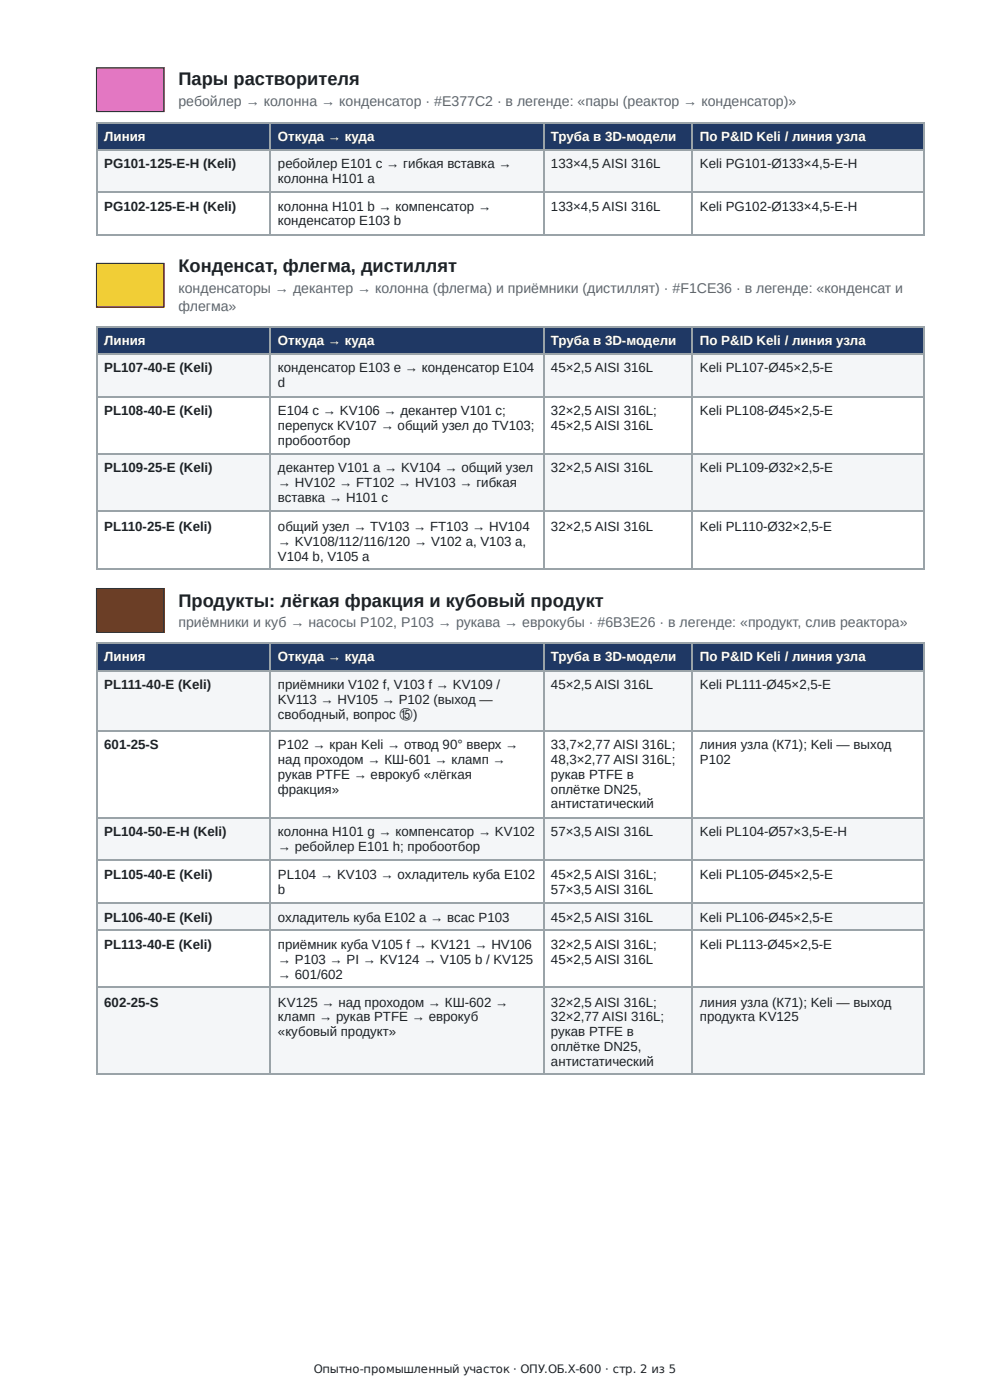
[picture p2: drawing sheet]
<svg xmlns="http://www.w3.org/2000/svg" width="210mm" height="297mm" viewBox="0 0 210 297" stroke-linecap="round" stroke-linejoin="round" font-family="sans-serif">
<defs><g id="words">
<g font-size="3.9" fill="#1d2226">
<text x="37.9" y="18">Пары растворителя</text>
<text x="37.9" y="57.7">Конденсат, флегма, дистиллят</text>
<text x="37.9" y="128.9">Продукты: лёгкая фракция и кубовый продукт</text>
</g>
<g font-size="3" fill="#5d666d">
<text x="37.9" y="22.5">ребойлер → колонна → конденсатор · #E377C2 · в легенде: «пары (реактор → конденсатор)»</text>
<text x="37.9" y="62.2">конденсаторы → декантер → колонна (флегма) и приёмники (дистиллят) · #F1CE36 · в легенде: «конденсат и</text>
<text x="37.9" y="66.1">флегма»</text>
<text x="37.9" y="133.1">приёмники и куб → насосы P102, P103 → рукава → еврокубы · #6B3E26 · в легенде: «продукт, слив реактора»</text>
</g>
<g font-size="2.8" fill="#fff">
<text x="22.1" y="29.9">Линия</text>
<text x="59" y="29.9">Откуда → куда</text>
<text x="117" y="29.9">Труба в 3D-модели</text>
<text x="148.6" y="29.9">По P&amp;ID Keli / линия узла</text>
<text x="22.1" y="73.3">Линия</text>
<text x="59" y="73.3">Откуда → куда</text>
<text x="117" y="73.3">Труба в 3D-модели</text>
<text x="148.6" y="73.3">По P&amp;ID Keli / линия узла</text>
<text x="22.1" y="140.5">Линия</text>
<text x="59" y="140.5">Откуда → куда</text>
<text x="117" y="140.5">Труба в 3D-модели</text>
<text x="148.6" y="140.5">По P&amp;ID Keli / линия узла</text>
</g>
<g font-size="2.8" fill="#1d2226">
<text x="22.1" y="35.7">PG101-125-E-H (Keli)</text>
<text x="59" y="35.7">ребойлер E101 c → гибкая вставка →</text>
<text x="117" y="35.7">133×4,5 AISI 316L</text>
<text x="148.6" y="35.7">Keli PG101-Ø133×4,5-E-H</text>
<text x="59" y="38.9">колонна H101 a</text>
<text x="22.1" y="44.7">PG102-125-E-H (Keli)</text>
<text x="59" y="44.7">колонна H101 b → компенсатор →</text>
<text x="59" y="47.9">конденсатор E103 b</text>
<text x="117" y="44.7">133×4,5 AISI 316L</text>
<text x="148.6" y="44.7">Keli PG102-Ø133×4,5-E-H</text>
<text x="22.1" y="79.1">PL107-40-E (Keli)</text>
<text x="59" y="79.1">конденсатор E103 e → конденсатор E104</text>
<text x="59" y="82.3">d</text>
<text x="117" y="79.1">45×2,5 AISI 316L</text>
<text x="148.6" y="79.1">Keli PL107-Ø45×2,5-E</text>
<text x="22.1" y="88.1">PL108-40-E (Keli)</text>
<text x="59" y="88.1">E104 c → KV106 → декантер V101 c;</text>
<text x="117" y="88.1">32×2,5 AISI 316L;</text>
<text x="148.6" y="88.1">Keli PL108-Ø45×2,5-E</text>
<text x="59" y="91.3">перепуск KV107 → общий узел до TV103;</text>
<text x="59" y="94.5">пробоотбор</text>
<text x="117" y="91.3">45×2,5 AISI 316L</text>
<text x="22.1" y="100.3">PL109-25-E (Keli)</text>
<text x="59" y="100.3">декантер V101 a → KV104 → общий узел</text>
<text x="117" y="100.3">32×2,5 AISI 316L</text>
<text x="148.6" y="100.3">Keli PL109-Ø32×2,5-E</text>
<text x="59" y="103.5">→ HV102 → FT102 → HV103 → гибкая</text>
<text x="59" y="106.6">вставка → H101 c</text>
<text x="22.1" y="112.7">PL110-25-E (Keli)</text>
<text x="59" y="112.7">общий узел → TV103 → FT103 → HV104</text>
<text x="117" y="112.7">32×2,5 AISI 316L</text>
<text x="148.6" y="112.7">Keli PL110-Ø32×2,5-E</text>
<text x="59" y="115.9">→ KV108/112/116/120 → V102 a, V103 a,</text>
<text x="59" y="119.1">V104 b, V105 a</text>
<text x="22.1" y="146.3">PL111-40-E (Keli)</text>
<text x="59" y="146.3">приёмники V102 f, V103 f → KV109 /</text>
<text x="59" y="149.5">KV113 → HV105 → P102 (выход —</text>
<text x="117" y="146.3">45×2,5 AISI 316L</text>
<text x="148.6" y="146.3">Keli PL111-Ø45×2,5-E</text>
<text x="59" y="152.7">свободный, вопрос ⑮)</text>
<text x="22.1" y="159">601-25-S</text>
<text x="59" y="159">P102 → кран Keli → отвод 90° вверх →</text>
<text x="117" y="159">33,7×2,77 AISI 316L;</text>
<text x="148.6" y="159">линия узла (К71); Keli — выход</text>
<text x="59" y="162.2">над проходом → КШ-601 → кламп →</text>
<text x="59" y="165.4">рукав PTFE → еврокуб «лёгкая</text>
<text x="117" y="162.2">48,3×2,77 AISI 316L;</text>
<text x="117" y="165.4">рукав PTFE в</text>
<text x="148.6" y="162.2">P102</text>
<text x="59" y="168.5">фракция»</text>
<text x="117" y="168.5">оплётке DN25,</text>
<text x="117" y="171.7">антистатический</text>
<text x="22.1" y="177.5">PL104-50-E-H (Keli)</text>
<text x="59" y="177.5">колонна H101 g → компенсатор → KV102</text>
<text x="117" y="177.5">57×3,5 AISI 316L</text>
<text x="148.6" y="177.5">Keli PL104-Ø57×3,5-E-H</text>
<text x="59" y="180.7">→ ребойлер E101 h; пробоотбор</text>
<text x="22.1" y="186.8">PL105-40-E (Keli)</text>
<text x="59" y="186.8">PL104 → KV103 → охладитель куба E102</text>
<text x="59" y="190">b</text>
<text x="117" y="186.8">45×2,5 AISI 316L;</text>
<text x="117" y="190">57×3,5 AISI 316L</text>
<text x="148.6" y="186.8">Keli PL105-Ø45×2,5-E</text>
<text x="22.1" y="195.8">PL106-40-E (Keli)</text>
<text x="59" y="195.8">охладитель куба E102 a → всас P103</text>
<text x="117" y="195.8">45×2,5 AISI 316L</text>
<text x="148.6" y="195.8">Keli PL106-Ø45×2,5-E</text>
<text x="22.1" y="201.6">PL113-40-E (Keli)</text>
<text x="59" y="201.6">приёмник куба V105 f → KV121 → HV106</text>
<text x="117" y="201.6">32×2,5 AISI 316L;</text>
<text x="148.6" y="201.6">Keli PL113-Ø45×2,5-E</text>
<text x="59" y="204.8">→ P103 → PI → KV124 → V105 b / KV125</text>
<text x="59" y="208">→ 601/602</text>
<text x="117" y="204.8">45×2,5 AISI 316L</text>
<text x="22.1" y="213.8">602-25-S</text>
<text x="59" y="213.8">KV125 → над проходом → КШ-602 →</text>
<text x="117" y="213.8">32×2,5 AISI 316L;</text>
<text x="148.6" y="213.8">линия узла (К71); Keli — выход</text>
<text x="59" y="217">кламп → рукав PTFE → еврокуб</text>
<text x="59" y="220.1">«кубовый продукт»</text>
<text x="117" y="217">32×2,77 AISI 316L;</text>
<text x="117" y="220.1">рукав PTFE в</text>
<text x="148.6" y="217">продукта KV125</text>
<text x="117" y="223.3">оплётке DN25,</text>
<text x="117" y="226.5">антистатический</text>
</g>
<text font-size="2.5" fill="#222" x="66.6" y="291.6">Опытно-промышленный участок · ОПУ.ОБ.X-600 · стр. 2 из 5</text>
</g></defs>
<g fill="#1f3864">
<path d="M20.6 25.9h36.8v5.9h-36.8z"/>
<path d="M57.4 25.9h58v5.9h-58z"/>
<path d="M115.4 25.9h31.7v5.9h-31.7z"/>
<path d="M147.1 25.9h49.2v5.9h-49.2z"/>
</g>
<g fill="#f4f6f8">
<path d="M20.6 31.8h36.8v8.9h-36.8z"/>
<path d="M57.4 31.8h58v8.9h-58z"/>
<path d="M115.4 31.8h31.7v8.9h-31.7z"/>
<path d="M147.1 31.8h49.2v8.9h-49.2z"/>
</g>
<path d="M20.4 26.1h175.9M20.4 31.9h175.9M20.5 25.9v24.1M57.3 25.9v24.1M115.5 25.9v24.1M147 25.9v24.1M196.2 25.9v24.1M20.4 40.9h175.9M20.4 49.9h175.9" fill="none" stroke="#9aa3a8" stroke-width=".26"/>
<g fill="#1f3864">
<path d="M20.6 69.3h36.8v5.8h-36.8z"/>
<path d="M57.4 69.3h58v5.8h-58z"/>
<path d="M115.4 69.3h31.7v5.8h-31.7z"/>
<path d="M147.1 69.3h49.2v5.8h-49.2z"/>
</g>
<g fill="#f4f6f8">
<path d="M20.6 75.1h36.8v9h-36.8z"/>
<path d="M57.4 75.1h58v9h-58z"/>
<path d="M115.4 75.1h31.7v9h-31.7z"/>
<path d="M147.1 75.1h49.2v9h-49.2z"/>
<path d="M20.6 96.3h36.8v12.4h-36.8z"/>
<path d="M57.4 96.3h58v12.4h-58z"/>
<path d="M115.4 96.3h31.7v12.4h-31.7z"/>
<path d="M147.1 96.3h49.2v12.4h-49.2z"/>
</g>
<path d="M20.4 69.5h175.9M20.4 75.3h175.9M20.5 69.3v51.6M57.3 69.3v51.6M115.5 69.3v51.6M147 69.3v51.6M196.2 69.3v51.6M20.4 84.3h175.9M20.4 96.4h175.9M20.4 108.6h175.9M20.4 120.8h175.9" fill="none" stroke="#9aa3a8" stroke-width=".26"/>
<g fill="#1f3864">
<path d="M20.6 136.5h36.8v5.8h-36.8z"/>
<path d="M57.4 136.5h58v5.8h-58z"/>
<path d="M115.4 136.5h31.7v5.8h-31.7z"/>
<path d="M147.1 136.5h49.2v5.8h-49.2z"/>
</g>
<g fill="#f4f6f8">
<path d="M20.6 142.3h36.8v12.7h-36.8z"/>
<path d="M57.4 142.3h58v12.7h-58z"/>
<path d="M115.4 142.3h31.7v12.7h-31.7z"/>
<path d="M147.1 142.3h49.2v12.7h-49.2z"/>
<path d="M20.6 173.6h36.8v9.2h-36.8z"/>
<path d="M57.4 173.6h58v9.2h-58z"/>
<path d="M115.4 173.6h31.7v9.2h-31.7z"/>
<path d="M147.1 173.6h49.2v9.2h-49.2z"/>
<path d="M20.6 191.8h36.8v5.8h-36.8z"/>
<path d="M57.4 191.8h58v5.8h-58z"/>
<path d="M115.4 191.8h31.7v5.8h-31.7z"/>
<path d="M147.1 191.8h49.2v5.8h-49.2z"/>
<path d="M20.6 209.8h36.8v18.5h-36.8z"/>
<path d="M57.4 209.8h58v18.5h-58z"/>
<path d="M115.4 209.8h31.7v18.5h-31.7z"/>
<path d="M147.1 209.8h49.2v18.5h-49.2z"/>
</g>
<g fill="none" stroke="#9aa3a8" stroke-width=".26">
<path d="M20.4 136.7h175.9M20.5 136.5v91.8M57.3 136.5v91.8M115.5 136.5v91.8M147 136.5v91.8M196.2 136.5v91.8M20.4 142.5h175.9M20.4 155.2h175.9M20.4 173.7h175.9M20.4 182.7h175.9M20.4 191.7h175.9M20.4 197.5h175.9"/>
<path d="M20.4 209.7h175.9M20.4 228.2h175.9"/>
</g>
<path d="M20.4 14.3h14.5v9.5h-14.5z" fill="#e377c2"/>
<path d="M20.5 14.4h14.3v9.3h-14.3z" fill="none" stroke="#333" stroke-width=".26"/>
<path d="M20.4 55.8h14.5v9.6h-14.5z" fill="#f1ce36"/>
<path d="M20.5 56h14.3v9.2h-14.3z" fill="none" stroke="#333" stroke-width=".26"/>
<path d="M20.4 124.9h14.5v9.5h-14.5z" fill="#6b3e26"/>
<path d="M20.5 125h14.3v9.3h-14.3z" fill="none" stroke="#333" stroke-width=".26"/>
<use href="#words"/>
</svg>
